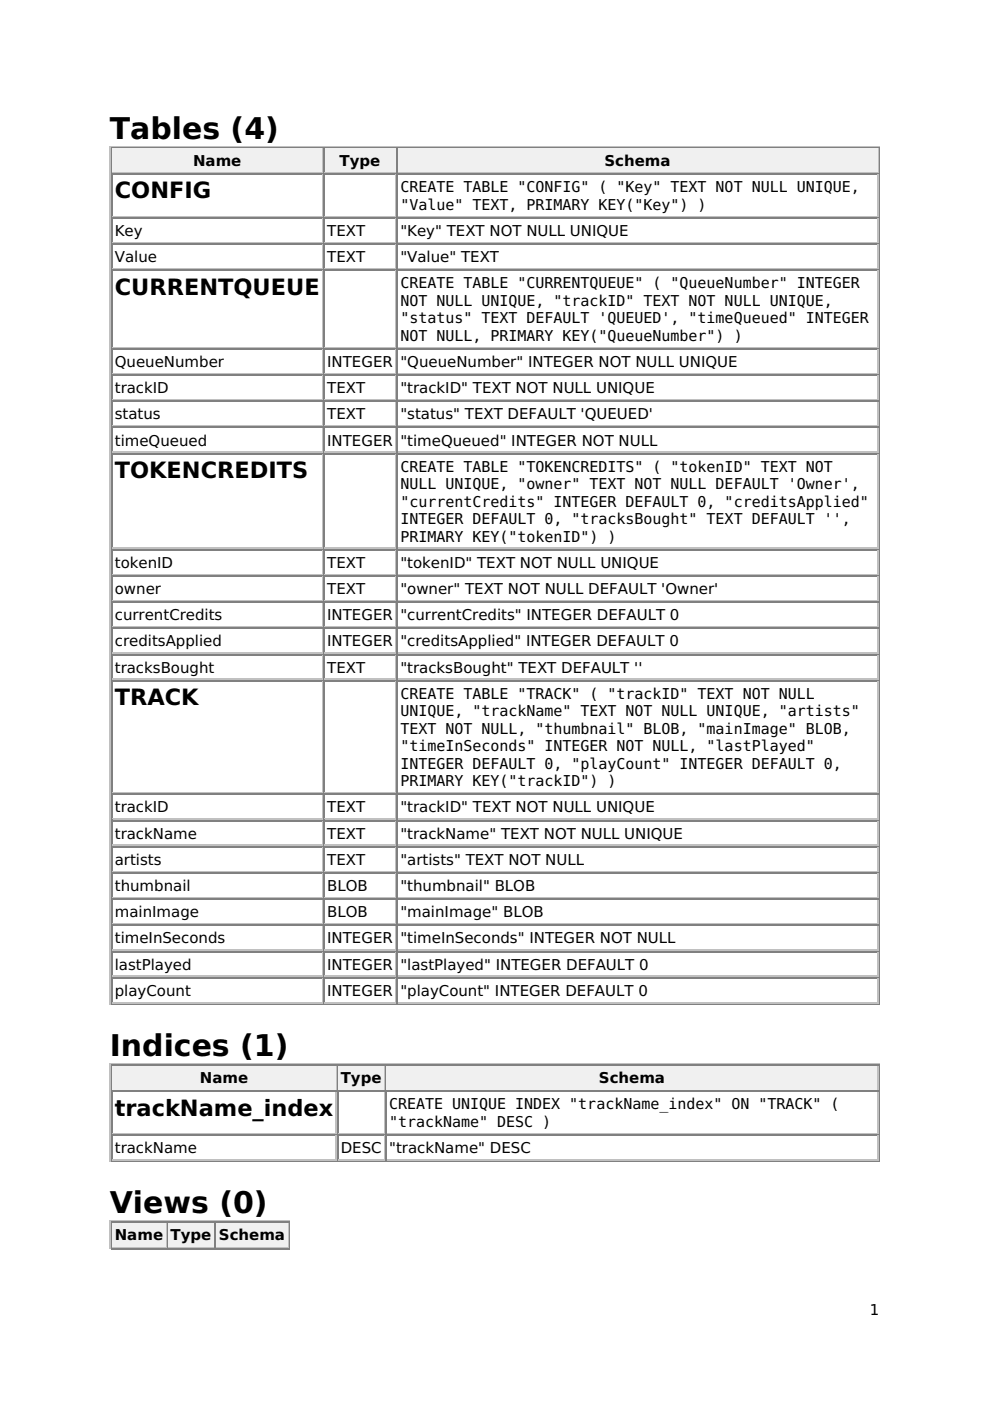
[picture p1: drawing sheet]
<svg xmlns="http://www.w3.org/2000/svg" width="210mm" height="297mm" viewBox="0 0 210 297" stroke-linecap="round" stroke-linejoin="round" font-family="sans-serif">
<defs><g id="words">
<g font-size="6.3">
<text x="23.3" y="29.4">Tables (4)</text>
<text x="23.3" y="223.8">Indices (1)</text>
<text x="23.3" y="257.2">Views (0)</text>
</g>
<g font-size="4.8">
<text x="24.3" y="42.1">CONFIG</text>
<text x="24.3" y="62.4">CURRENTQUEUE</text>
<text x="24.3" y="101.3">TOKENCREDITS</text>
<text x="24.3" y="149.5">TRACK</text>
<text x="24.3" y="236.5">trackName_index</text>
</g>
<g font-size="3.2">
<text x="40.9" y="35.2">Name</text>
<text x="72" y="35.2">Type</text>
<text x="128.2" y="35.2">Schema</text>
<text x="84.9" y="40.7">CREATE TABLE &quot;CONFIG&quot; ( &quot;Key&quot; TEXT NOT NULL UNIQUE,</text>
<text x="84.9" y="44.4">&quot;Value&quot; TEXT, PRIMARY KEY(&quot;Key&quot;) )</text>
<text x="24.3" y="50">Key</text>
<text x="69.4" y="50">TEXT</text>
<text x="84.9" y="50">&quot;Key&quot; TEXT NOT NULL UNIQUE</text>
<text x="24.3" y="55.6">Value</text>
<text x="69.4" y="55.6">TEXT</text>
<text x="84.9" y="55.6">&quot;Value&quot; TEXT</text>
<text x="84.9" y="61.1">CREATE TABLE &quot;CURRENTQUEUE&quot; ( &quot;QueueNumber&quot; INTEGER</text>
<text x="84.9" y="64.8">NOT NULL UNIQUE, &quot;trackID&quot; TEXT NOT NULL UNIQUE,</text>
<text x="84.9" y="68.5">&quot;status&quot; TEXT DEFAULT 'QUEUED', &quot;timeQueued&quot; INTEGER</text>
<text x="24.3" y="77.8">QueueNumber</text>
<text x="69.4" y="77.8">INTEGER</text>
<text x="84.9" y="72.2">NOT NULL, PRIMARY KEY(&quot;QueueNumber&quot;) )</text>
<text x="84.9" y="77.8">&quot;QueueNumber&quot; INTEGER NOT NULL UNIQUE</text>
<text x="24.3" y="83.3">trackID</text>
<text x="69.4" y="83.3">TEXT</text>
<text x="84.9" y="83.3">&quot;trackID&quot; TEXT NOT NULL UNIQUE</text>
<text x="24.3" y="88.9">status</text>
<text x="69.4" y="88.9">TEXT</text>
<text x="84.9" y="88.9">&quot;status&quot; TEXT DEFAULT 'QUEUED'</text>
<text x="24.3" y="94.5">timeQueued</text>
<text x="69.4" y="94.5">INTEGER</text>
<text x="84.9" y="94.5">&quot;timeQueued&quot; INTEGER NOT NULL</text>
<text x="84.9" y="100">CREATE TABLE &quot;TOKENCREDITS&quot; ( &quot;tokenID&quot; TEXT NOT</text>
<text x="84.9" y="103.7">NULL UNIQUE, &quot;owner&quot; TEXT NOT NULL DEFAULT 'Owner',</text>
<text x="84.9" y="107.4">&quot;currentCredits&quot; INTEGER DEFAULT 0, &quot;creditsApplied&quot;</text>
<text x="84.9" y="111.1">INTEGER DEFAULT 0, &quot;tracksBought&quot; TEXT DEFAULT '',</text>
<text x="84.9" y="114.8">PRIMARY KEY(&quot;tokenID&quot;) )</text>
<text x="24.3" y="120.4">tokenID</text>
<text x="24.3" y="125.9">owner</text>
<text x="69.4" y="120.4">TEXT</text>
<text x="69.4" y="125.9">TEXT</text>
<text x="84.9" y="120.4">&quot;tokenID&quot; TEXT NOT NULL UNIQUE</text>
<text x="84.9" y="125.9">&quot;owner&quot; TEXT NOT NULL DEFAULT 'Owner'</text>
<text x="24.3" y="131.5">currentCredits</text>
<text x="69.4" y="131.5">INTEGER</text>
<text x="84.9" y="131.5">&quot;currentCredits&quot; INTEGER DEFAULT 0</text>
<text x="24.3" y="137.1">creditsApplied</text>
<text x="69.4" y="137.1">INTEGER</text>
<text x="84.9" y="137.1">&quot;creditsApplied&quot; INTEGER DEFAULT 0</text>
<text x="24.3" y="142.6">tracksBought</text>
<text x="69.4" y="142.6">TEXT</text>
<text x="84.9" y="142.6">&quot;tracksBought&quot; TEXT DEFAULT ''</text>
<text x="84.9" y="148.2">CREATE TABLE &quot;TRACK&quot; ( &quot;trackID&quot; TEXT NOT NULL</text>
<text x="84.9" y="151.9">UNIQUE, &quot;trackName&quot; TEXT NOT NULL UNIQUE, &quot;artists&quot;</text>
<text x="84.9" y="155.6">TEXT NOT NULL, &quot;thumbnail&quot; BLOB, &quot;mainImage&quot; BLOB,</text>
<text x="84.9" y="159.3">&quot;timeInSeconds&quot; INTEGER NOT NULL, &quot;lastPlayed&quot;</text>
<text x="84.9" y="163">INTEGER DEFAULT 0, &quot;playCount&quot; INTEGER DEFAULT 0,</text>
<text x="84.9" y="166.7">PRIMARY KEY(&quot;trackID&quot;) )</text>
<text x="24.3" y="172.2">trackID</text>
<text x="69.4" y="172.2">TEXT</text>
<text x="84.9" y="172.2">&quot;trackID&quot; TEXT NOT NULL UNIQUE</text>
<text x="24.3" y="177.8">trackName</text>
<text x="69.4" y="177.8">TEXT</text>
<text x="84.9" y="177.8">&quot;trackName&quot; TEXT NOT NULL UNIQUE</text>
<text x="24.3" y="183.4">artists</text>
<text x="69.4" y="183.4">TEXT</text>
<text x="84.9" y="183.4">&quot;artists&quot; TEXT NOT NULL</text>
<text x="24.3" y="188.9">thumbnail</text>
<text x="69.4" y="188.9">BLOB</text>
<text x="84.9" y="188.9">&quot;thumbnail&quot; BLOB</text>
<text x="24.3" y="194.5">mainImage</text>
<text x="69.4" y="194.5">BLOB</text>
<text x="84.9" y="194.5">&quot;mainImage&quot; BLOB</text>
<text x="24.3" y="200">timeInSeconds</text>
<text x="69.4" y="200">INTEGER</text>
<text x="84.9" y="200">&quot;timeInSeconds&quot; INTEGER NOT NULL</text>
<text x="24.3" y="205.6">lastPlayed</text>
<text x="69.4" y="205.6">INTEGER</text>
<text x="84.9" y="205.6">&quot;lastPlayed&quot; INTEGER DEFAULT 0</text>
<text x="24.3" y="211.1">playCount</text>
<text x="69.4" y="211.1">INTEGER</text>
<text x="84.9" y="211.1">&quot;playCount&quot; INTEGER DEFAULT 0</text>
<text x="42.4" y="229.7">Name</text>
<text x="72.3" y="229.7">Type</text>
<text x="127" y="229.7">Schema</text>
<text x="82.5" y="235.2">CREATE UNIQUE INDEX &quot;trackName_index&quot; ON &quot;TRACK&quot; (</text>
<text x="82.5" y="238.9">&quot;trackName&quot; DESC )</text>
<text x="24.3" y="244.5">trackName</text>
<text x="72.2" y="244.5">DESC</text>
<text x="82.5" y="244.5">&quot;trackName&quot; DESC</text>
<text x="24.3" y="263">Name</text>
<text x="36.2" y="263">Type</text>
<text x="46.4" y="263">Schema</text>
<text x="184.4" y="278.9">1</text>
</g>
</g></defs>
<path d="M23.4 31v182M23.5 31.1h163M23.8 36.6h44.7M68.4 31.5v5" fill="none" stroke="#c0c0c0" stroke-width=".26"/>
<path d="M23.7 31.2v5.6M23.8 31.4h44.7M186.4 31.2v181.5M23.5 212.9h163" fill="none" stroke="#808080" stroke-width=".26"/>
<g fill="#f0f0f0">
<path d="M23.8 31.5h44.5v5h-44.5z"/>
<path d="M40.7 32h10.6v4h-10.6z"/>
</g>
<path d="M68.7 31.2v5.6M68.8 31.4h15.3" fill="none" stroke="#808080" stroke-width=".26"/>
<path d="M68.8 36.6h15.3M84 31.5v5" fill="none" stroke="#c0c0c0" stroke-width=".26"/>
<g fill="#f0f0f0">
<path d="M68.8 31.5h15v5h-15z"/>
<path d="M72 32h8.7v4h-8.7z"/>
</g>
<path d="M84.3 31.2v5.6M84.4 31.4h101.9" fill="none" stroke="#808080" stroke-width=".26"/>
<path d="M84.4 36.6h101.9M186.1 31.5v5" fill="none" stroke="#c0c0c0" stroke-width=".26"/>
<g fill="#f0f0f0">
<path d="M84.4 31.5h101.6v5h-101.6z"/>
<path d="M128.1 32h14.2v4h-14.2z"/>
</g>
<g fill="none" stroke="#808080" stroke-width=".26">
<path d="M23.7 36.8v175.9M23.8 36.9h44.7M68.7 36.8v175.9M68.8 36.9h15.3M84.3 36.8v175.9M84.4 36.9h101.9M23.8 46.2h44.7M23.8 51.7h44.7M23.8 57.3h44.7M68.8 46.2h15.3M68.8 51.7h15.3M68.8 57.3h15.3"/>
<path d="M84.4 46.2h101.9M84.4 51.7h101.9M84.4 57.3h101.9M23.8 74h44.7M23.8 79.5h44.7M68.8 74h15.3M68.8 79.5h15.3M84.4 74h101.9M84.4 79.5h101.9M23.8 85.1h44.7M23.8 90.6h44.7M23.8 96.2h44.7"/>
<path d="M68.8 85.1h15.3M68.8 90.6h15.3M68.8 96.2h15.3M84.4 85.1h101.9M84.4 90.6h101.9M84.4 96.2h101.9M23.8 116.5h44.7M68.8 116.5h15.3M84.4 116.5h101.9M23.8 122.1h44.7M23.8 127.7h44.7M23.8 133.2h44.7"/>
<path d="M23.8 138.8h44.7M68.8 122.1h15.3M68.8 127.7h15.3M68.8 133.2h15.3M68.8 138.8h15.3M84.4 122.1h101.9M84.4 127.7h101.9M84.4 133.2h101.9M84.4 138.8h101.9M23.8 144.3h44.7M68.8 144.3h15.3M84.4 144.3h101.9"/>
<path d="M23.8 168.4h44.7M23.8 174h44.7M23.8 179.5h44.7M68.8 168.4h15.3M68.8 174h15.3M68.8 179.5h15.3M84.4 168.4h101.9M84.4 174h101.9M84.4 179.5h101.9M23.8 185.1h44.7M23.8 190.6h44.7M23.8 196.2h44.7"/>
<path d="M68.8 185.1h15.3M68.8 190.6h15.3M68.8 196.2h15.3M84.4 185.1h101.9M84.4 190.6h101.9M84.4 196.2h101.9M23.8 201.7h44.7M23.8 207.3h44.7M68.8 201.7h15.3M68.8 207.3h15.3M84.4 201.7h101.9M84.4 207.3h101.9"/>
<path d="M23.7 225.7v5.5M23.8 225.8h47.6M186.4 225.7v20.4M23.5 246.2h163"/>
</g>
<g fill="none" stroke="#c0c0c0" stroke-width=".26">
<path d="M68.4 37v8.8M84 37v8.8M186.1 37v8.8M23.8 45.9h44.7M23.8 51.5h44.7M23.8 57h44.7M68.4 46.3v5M68.4 51.9v5M68.4 57.4v16.2M68.8 45.9h15.3M68.8 51.5h15.3M68.8 57h15.3"/>
<path d="M84 46.3v5M84 51.9v5M84 57.4v16.2M84.4 45.9h101.9M84.4 51.5h101.9M84.4 57h101.9M186.1 46.3v5M186.1 51.9v5M186.1 57.4v16.2M23.8 73.7h44.7M23.8 79.2h44.7M68.4 74.1v5"/>
<path d="M68.4 79.6v5.1M68.8 73.7h15.3M68.8 79.2h15.3M84 74.1v5M84 79.6v5.1M84.4 73.7h101.9M84.4 79.2h101.9M186.1 74.1v5M186.1 79.6v5.1M23.8 84.8h44.7M23.8 90.4h44.7M23.8 95.9h44.7"/>
<path d="M68.4 85.2v5M68.4 90.8v5M68.4 96.3v19.9M68.8 84.8h15.3M68.8 90.4h15.3M68.8 95.9h15.3M84 85.2v5M84 90.8v5M84 96.3v19.9M84.4 84.8h101.9M84.4 90.4h101.9M84.4 95.9h101.9"/>
<path d="M186.1 85.2v5M186.1 90.8v5M186.1 96.3v19.9M23.8 116.3h44.7M68.4 116.7v5M68.8 116.3h15.3M84 116.7v5M84.4 116.3h101.9M186.1 116.7v5M23.8 121.8h44.7M23.8 127.4h44.7M23.8 133h44.7"/>
<path d="M23.8 138.5h44.7M68.4 122.2v5.1M68.4 127.8v5M68.4 133.3v5.1M68.4 138.9v5M68.8 121.8h15.3M68.8 127.4h15.3M68.8 133h15.3M68.8 138.5h15.3M84 122.2v5.1M84 127.8v5M84 133.3v5.1"/>
<path d="M84 138.9v5M84.4 121.8h101.9M84.4 127.4h101.9M84.4 133h101.9M84.4 138.5h101.9M186.1 122.2v5.1M186.1 127.8v5M186.1 133.3v5.1M186.1 138.9v5M23.8 144.1h44.7M68.4 144.5v23.5M68.8 144.1h15.3"/>
<path d="M84 144.5v23.5M84.4 144.1h101.9M186.1 144.5v23.5M23.8 168.1h44.7M23.8 173.7h44.7M23.8 179.3h44.7M68.4 168.5v5.1M68.4 174.1v5M68.4 179.7v5M68.8 168.1h15.3M68.8 173.7h15.3M68.8 179.3h15.3"/>
<path d="M84 168.5v5.1M84 174.1v5M84 179.7v5M84.4 168.1h101.9M84.4 173.7h101.9M84.4 179.3h101.9M186.1 168.5v5.1M186.1 174.1v5M186.1 179.7v5M23.8 184.8h44.7M23.8 190.4h44.7M23.8 195.9h44.7"/>
<path d="M68.4 185.2v5M68.4 190.8v5M68.4 196.3v5M68.8 184.8h15.3M68.8 190.4h15.3M68.8 195.9h15.3M84 185.2v5M84 190.8v5M84 196.3v5M84.4 184.8h101.9M84.4 190.4h101.9M84.4 195.9h101.9"/>
<path d="M186.1 185.2v5M186.1 190.8v5M186.1 196.3v5M23.8 201.5h44.7M23.8 207h44.7M23.8 212.6h44.7M68.4 201.9v5M68.4 207.4v5.1M68.8 201.5h15.3M68.8 207h15.3M68.8 212.6h15.3M84 201.9v5"/>
<path d="M84 207.4v5.1M84.4 201.5h101.9M84.4 207h101.9M84.4 212.6h101.9M186.1 201.9v5M186.1 207.4v5.1M23.4 225.4v20.9M23.5 225.6h163M23.8 231.1h47.6M71.3 226v5"/>
</g>
<g fill="#f0f0f0">
<path d="M23.8 226h47.4v5h-47.4z"/>
<path d="M42.3 226.5h10.4v4h-10.4z"/>
</g>
<path d="M71.6 225.7v5.5M71.7 225.8h10.1" fill="none" stroke="#808080" stroke-width=".26"/>
<path d="M71.7 231.1h10.1M81.6 226v5" fill="none" stroke="#c0c0c0" stroke-width=".26"/>
<g fill="#f0f0f0">
<path d="M71.7 226h9.8v5h-9.8z"/>
<path d="M72.2 226.5h8.8v4h-8.8z"/>
</g>
<path d="M81.9 225.7v5.5M82 225.8h104.3" fill="none" stroke="#808080" stroke-width=".26"/>
<path d="M82 231.1h104.3M186.1 226v5" fill="none" stroke="#c0c0c0" stroke-width=".26"/>
<g fill="#f0f0f0">
<path d="M82 226h104v5h-104z"/>
<path d="M126.7 226.5h14.3v4h-14.3z"/>
</g>
<g fill="none" stroke="#808080" stroke-width=".26">
<path d="M23.7 231.2v14.9M23.8 231.4h47.6M71.6 231.2v14.9M71.7 231.4h10.1M81.9 231.2v14.9M82 231.4h104.3M23.7 259v5.6M23.8 240.6h47.6M23.8 259.2h11.7M61.3 259v5.6M71.7 240.6h10.1M82 240.6h104.3"/>
<path d="M23.5 264.7h37.9"/>
</g>
<g fill="none" stroke="#c0c0c0" stroke-width=".26">
<path d="M71.3 231.5v8.7M81.6 231.5v8.7M186.1 231.5v8.7M23.4 258.8v6M23.5 258.9h37.9M23.8 240.4h47.6M23.8 245.9h47.6M35.3 259.3v5M71.3 240.8v5M71.7 240.4h10.1M71.7 245.9h10.1M81.6 240.8v5"/>
<path d="M82 240.4h104.3M82 245.9h104.3M186.1 240.8v5M23.8 264.5h11.7"/>
</g>
<g fill="#f0f0f0">
<path d="M23.8 259.3h11.3v5h-11.3z"/>
<path d="M24.3 259.8h10.4v4h-10.4z"/>
</g>
<path d="M35.6 259v5.6M35.7 259.2h9.8" fill="none" stroke="#808080" stroke-width=".26"/>
<path d="M45.4 259.3v5M35.7 264.5h9.8" fill="none" stroke="#c0c0c0" stroke-width=".26"/>
<g fill="#f0f0f0">
<path d="M35.7 259.3h9.7v5h-9.7z"/>
<path d="M36 259.8h9v4h-9z"/>
</g>
<path d="M45.6 259v5.6M45.8 259.2h15.3" fill="none" stroke="#808080" stroke-width=".26"/>
<path d="M61 259.3v5M45.8 264.5h15.3" fill="none" stroke="#c0c0c0" stroke-width=".26"/>
<g fill="#f0f0f0">
<path d="M45.9 259.3h15.1v5h-15.1z"/>
<path d="M46.3 259.8h14.3v4h-14.3z"/>
</g>
<use href="#words"/>
</svg>
